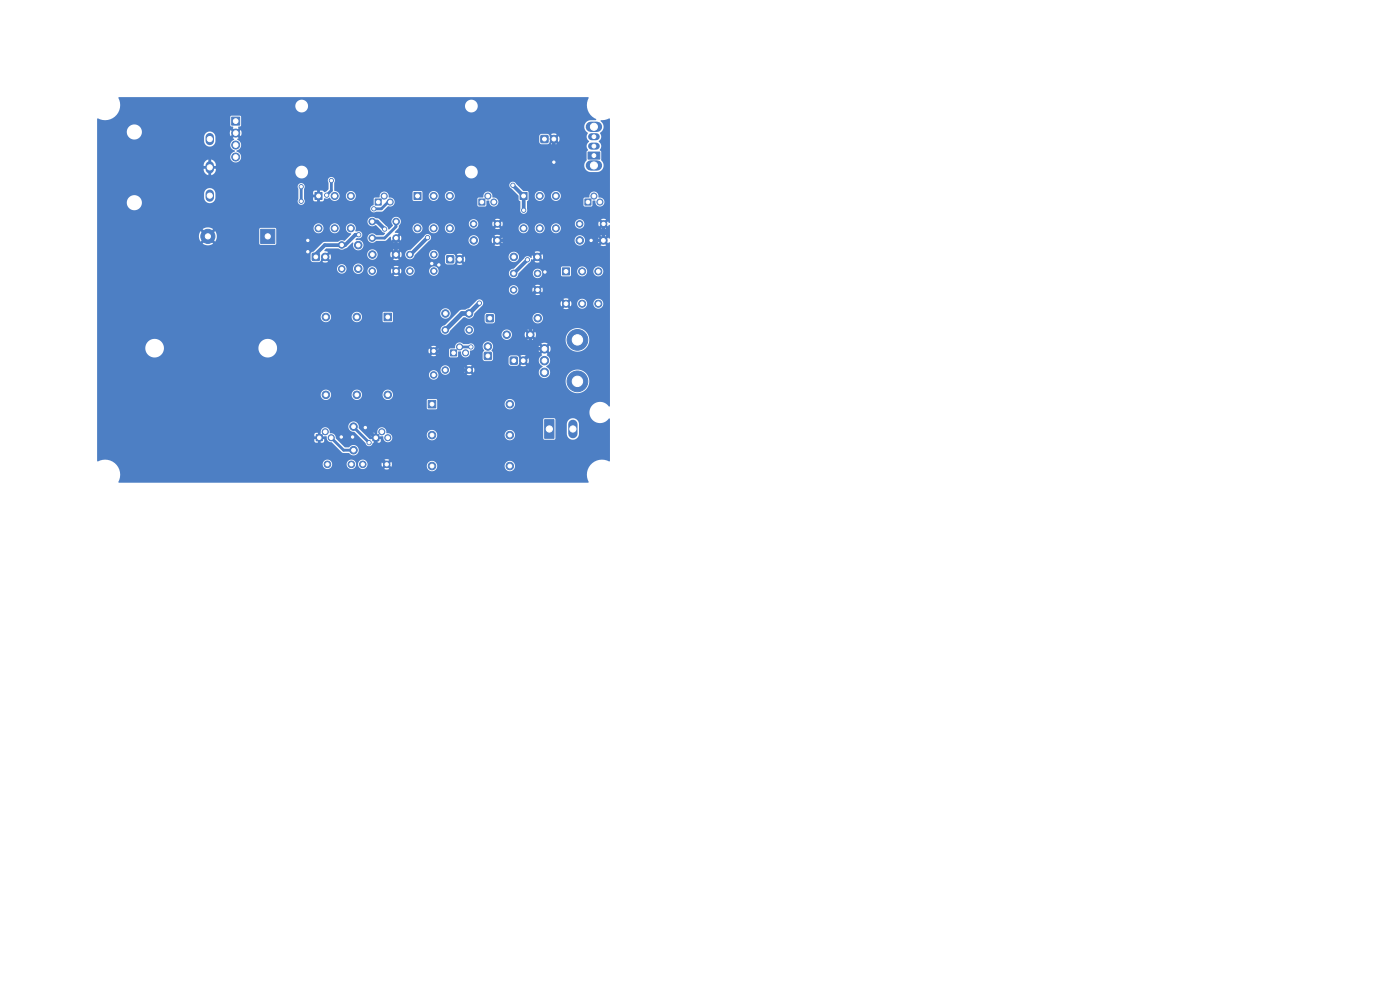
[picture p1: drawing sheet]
<svg xmlns="http://www.w3.org/2000/svg" width="297mm" height="210mm" viewBox="0 0 297 210" stroke-linecap="round" stroke-linejoin="round" font-family="sans-serif">
<g fill="#4d7fc4" stroke="#4d7fc4" stroke-width=".21">
<path d="M101.6 42.2h1.3v1.3h-1.3z"/>
<path d="M49.2 24.8h1.7v1.7h-1.7z"/>
<path d="M66.3 53.8h1.4v1.4h-1.4z"/>
<path d="M94.8 54.3h1.4v1.4h-1.4z"/>
<path d="M114.8 28.8h1.4v1.4h-1.4z"/>
<path d="M95.6 74.2h1.3v1.3h-1.3z"/>
<path d="M102.8 74.8h1.4v1.4h-1.4z"/>
<path d="M81.5 66.4h1.6v1.6h-1.6z"/>
<path d="M108.3 75.8h1.4v1.4h-1.4z"/>
<path d="M119.3 56.8h1.5v1.5h-1.5z"/>
<path d="M67.1 92.2h1.3v1.3h-1.3z"/>
<path d="M110.3 40.8h1.5v1.5h-1.5z"/>
<path d="M103.2 66.8h1.4v1.4h-1.4z"/>
<path d="M124.1 42.2h1.3v1.3h-1.3z"/>
<path d="M79.1 92.2h1.3v1.3h-1.3z"/>
<path d="M87.8 40.8h1.5v1.5h-1.5z"/>
<path d="M79.6 42.2h1.3v1.3h-1.3z"/>
<path d="M115.5 89h2v4h-2z"/>
<path d="M66.8 40.8h1.5v1.5h-1.5z"/>
<path d="M90.8 84.9h1.6v1.6h-1.6z"/>
<path d="M124.7 32.3h2.5v1.5h-2.5z"/>
<path d="M55.3 48.6h3v3h-3z"/>
<circle cx="107.5" cy="71" r=".8"/>
<circle cx="112.5" cy="71" r=".8"/>
<circle cx="79" cy="47" r=".7"/>
<circle cx="84" cy="47" r=".7"/>
<circle cx="115.5" cy="79" r=".9"/>
<circle cx="115.5" cy="76.5" r=".9"/>
<circle cx="115.5" cy="74" r=".9"/>
<circle cx="122.5" cy="72.1" r="2.2"/>
<circle cx="122.5" cy="80.9" r="2.2"/>
<circle cx="103.5" cy="41.6" r=".65"/>
<circle cx="104.8" cy="42.9" r=".65"/>
<circle cx="50" cy="28.2" r=".85"/>
<circle cx="50" cy="30.8" r=".85"/>
<circle cx="50" cy="33.3" r=".85"/>
<circle cx="69" cy="54.5" r=".8"/>
<circle cx="97.5" cy="55" r=".8"/>
<circle cx="69.5" cy="98.5" r=".7"/>
<circle cx="74.5" cy="98.5" r=".7"/>
<circle cx="94.5" cy="78.5" r=".7"/>
<circle cx="99.5" cy="78.5" r=".7"/>
<circle cx="117.5" cy="29.5" r=".8"/>
<circle cx="72.5" cy="57" r=".7"/>
<circle cx="72.5" cy="52" r=".7"/>
<circle cx="109" cy="61.5" r=".7"/>
<circle cx="114" cy="61.5" r=".7"/>
<circle cx="123" cy="51" r=".8"/>
<circle cx="128" cy="51" r=".8"/>
<circle cx="100.5" cy="51" r=".8"/>
<circle cx="105.5" cy="51" r=".8"/>
<circle cx="97.5" cy="73.6" r=".65"/>
<circle cx="98.8" cy="74.9" r=".65"/>
<circle cx="103.5" cy="73.5" r=".8"/>
<circle cx="75.7" cy="67.2" r=".8"/>
<circle cx="69.1" cy="67.2" r=".8"/>
<circle cx="69.1" cy="83.8" r=".8"/>
<circle cx="75.7" cy="83.8" r=".8"/>
<circle cx="82.3" cy="83.8" r=".8"/>
<circle cx="94.5" cy="70" r=".7"/>
<circle cx="99.5" cy="70" r=".7"/>
<circle cx="111" cy="76.5" r=".8"/>
<circle cx="123.5" cy="57.6" r=".75"/>
<circle cx="126.9" cy="57.6" r=".75"/>
<circle cx="126.9" cy="64.4" r=".75"/>
<circle cx="123.5" cy="64.4" r=".75"/>
<circle cx="120.1" cy="64.4" r=".75"/>
<circle cx="76" cy="57" r=".8"/>
<circle cx="76" cy="52" r=".8"/>
<circle cx="92" cy="79.5" r=".7"/>
<circle cx="92" cy="74.5" r=".7"/>
<circle cx="69" cy="91.6" r=".65"/>
<circle cx="70.3" cy="92.9" r=".65"/>
<circle cx="79" cy="54" r=".8"/>
<circle cx="84" cy="54" r=".8"/>
<circle cx="79" cy="50.5" r=".7"/>
<circle cx="84" cy="50.5" r=".7"/>
<circle cx="87" cy="57.5" r=".7"/>
<circle cx="92" cy="57.5" r=".7"/>
<circle cx="114.5" cy="41.6" r=".75"/>
<circle cx="117.9" cy="41.6" r=".75"/>
<circle cx="117.9" cy="48.4" r=".75"/>
<circle cx="114.5" cy="48.4" r=".75"/>
<circle cx="111.1" cy="48.4" r=".75"/>
<circle cx="114.1" cy="67.5" r=".8"/>
<circle cx="126" cy="41.6" r=".65"/>
<circle cx="127.3" cy="42.9" r=".65"/>
<circle cx="81" cy="91.6" r=".65"/>
<circle cx="82.3" cy="92.9" r=".65"/>
<circle cx="109" cy="58" r=".7"/>
<circle cx="114" cy="58" r=".7"/>
<circle cx="79" cy="57.5" r=".7"/>
<circle cx="84" cy="57.5" r=".7"/>
<circle cx="92" cy="41.6" r=".75"/>
<circle cx="95.4" cy="41.6" r=".75"/>
<circle cx="95.4" cy="48.4" r=".75"/>
<circle cx="92" cy="48.4" r=".75"/>
<circle cx="88.6" cy="48.4" r=".75"/>
<circle cx="100.5" cy="47.5" r=".7"/>
<circle cx="105.5" cy="47.5" r=".7"/>
<circle cx="81.5" cy="41.6" r=".65"/>
<circle cx="82.8" cy="42.9" r=".65"/>
<circle cx="71" cy="41.6" r=".75"/>
<circle cx="74.4" cy="41.6" r=".75"/>
<circle cx="74.4" cy="48.4" r=".75"/>
<circle cx="71" cy="48.4" r=".75"/>
<circle cx="67.6" cy="48.4" r=".75"/>
<circle cx="91.6" cy="92.3" r=".8"/>
<circle cx="91.6" cy="98.9" r=".8"/>
<circle cx="108.2" cy="98.9" r=".8"/>
<circle cx="108.2" cy="92.3" r=".8"/>
<circle cx="108.2" cy="85.7" r=".8"/>
<circle cx="75" cy="95.5" r=".8"/>
<circle cx="75" cy="90.5" r=".8"/>
<circle cx="94.5" cy="66.5" r=".8"/>
<circle cx="99.5" cy="66.5" r=".8"/>
<circle cx="109" cy="54.5" r=".8"/>
<circle cx="114" cy="54.5" r=".8"/>
<circle cx="44.1" cy="50.1" r="1.5"/>
<circle cx="123" cy="47.5" r=".7"/>
<circle cx="128" cy="47.5" r=".7"/>
<circle cx="87" cy="54" r=".7"/>
<circle cx="92" cy="54" r=".7"/>
<circle cx="77" cy="98.5" r=".7"/>
<circle cx="82" cy="98.5" r=".7"/>
<circle cx="101.7" cy="64.3" r=".45"/>
<circle cx="117.5" cy="34.4" r=".45"/>
<circle cx="93.1" cy="56.2" r=".45"/>
<circle cx="125.4" cy="51" r=".45"/>
<circle cx="65.3" cy="53.4" r=".45"/>
<circle cx="91.6" cy="55.9" r=".45"/>
<circle cx="115.6" cy="57.7" r=".45"/>
<circle cx="77.5" cy="90.7" r=".45"/>
<circle cx="74.8" cy="92.7" r=".45"/>
<circle cx="72.4" cy="92.7" r=".45"/>
<circle cx="65.3" cy="51" r=".45"/>
<circle cx="63.9" cy="42.7" r=".45"/>
<circle cx="63.9" cy="39.6" r=".45"/>
<circle cx="70.3" cy="38.3" r=".45"/>
<circle cx="69.3" cy="41.4" r=".45"/>
<circle cx="79.3" cy="44.3" r=".45"/>
<circle cx="99.9" cy="73.6" r=".45"/>
<circle cx="78.3" cy="93.9" r=".45"/>
<circle cx="111.9" cy="55.1" r=".45"/>
<circle cx="90.7" cy="50.4" r=".45"/>
<circle cx="76.1" cy="49.8" r=".45"/>
<circle cx="108.8" cy="39.3" r=".45"/>
<circle cx="111.1" cy="44.6" r=".45"/>
<circle cx="81.6" cy="48.6" r=".45"/>
</g>
<path d="M44.5 29.1v.8M44.5 35.1v.8M44.5 41.1v.8" fill="none" stroke="#4d7fc4" stroke-width="1.8"/>
<path d="M121.5 90v2" fill="none" stroke="#4d7fc4" stroke-width="2"/>
<path d="M125.3 35.1h1.3M125.3 26.9h1.3" fill="none" stroke="#4d7fc4" stroke-width="2.2"/>
<path d="M125.5 31h1M125.5 29h1" fill="none" stroke="#4d7fc4" stroke-width="1.5"/>
<path d="M101.7 64.3l-2.2 2.2h-1.5l-3.5 3.5" fill="none" stroke="#4d7fc4" stroke-width="1"/>
<g fill="none" stroke="#4d7fc4" stroke-width=".8">
<path d="M108.8 39.3l2.3 2.3v3M117.5 29.5v4.9M65.3 51v2.4M76.1 49.8h-.7l-2.2 2.2h-4.3l-1.9 1.9v.6M79 47h1l1.6 1.6M84 50.5v3.5M90.7 50.4l-3.7 3.6M91.6 55.9h1.2l.3 .3M105.5 51h4.8l5.3 5.1v1.6M111.9 55.1l-2.9 2.9M128 47.5v3.5h-2.6M92 74.5h1.1l4 4h2.4"/>
<path d="M112.5 74h3M114 61.5l-1.6 1.6 .1 11.9-1.5 1.5M72.4 92.7h2.4M77.5 90.7l2.2 2.2M79.7 92.9v3.3l2.3 2.3M79.7 92.9h.1"/>
</g>
<path d="M63.9 39.6v3.1M70.3 38.3v2.1l-1 1M82.8 42.9h-.5l-1.4 1.4h-1.6M84 47v1.1l-2.4 2.4h-2.6M97.5 73.6h2.4M70.3 92.9l2.6 2.6h2.1M75 90.5l3.3 3.4" fill="none" stroke="#4d7fc4" stroke-width=".6"/>
<path d="M25.1 20.7l99.6-.1 .2 .1a3.3 3.3 0 0 0 1.6 4.6l-.1 .2h-1.2a1.45 1.45 0 0 0-1.2 1.2 1.45 1.45 0 0 0 .7 1.5l-.1 .3a1.24 1.24 0 0 0 .4 1.5l-.1 .1a1.14 1.14 0 0 0-.1 1.8l-.4 .3 .1 1.7a1.44 1.44 0 0 0-.5 1.6 1.44 1.44 0 0 0 1.2 1h1.8a1.51 1.51 0 0 0 .5-2.6v-1.7l-.2-.3a1.33 1.33 0 0 0-.3-1.9 1.15 1.15 0 0 0 .3-1.7 1.6 1.6 0 0 0 .1-2.7l1.8-.5 .2 .2v21.9l-.2 .1-.2-.3-.5 .5 .5 .5 .2-.3 .2 .1v2.7l-.1 .1-.3-.2-.6 .6 .6 .6 .2-.2 .2 .1v34.6l-.2 .1a2.27 2.27 0 0 0-3.4-.3 2.27 2.27 0 0 0 .1 3.4 2.27 2.27 0 0 0 3.4-.5l.1 .1-.1 9a3.3 3.3 0 0 0-3.9 .5 3.3 3.3 0 0 0-.5 3.9l-99.6 .1-.2-.1a3.2 3.2 0 0 0-.6-3.9h44v.2a1.01 1.01 0 0 0 1.1 .9 1.01 1.01 0 0 0 .9-1.1h3v.2a1.01 1.01 0 0 0 1.1 .9 1.01 1.01 0 0 0 .9-1.1h.5v.2a1.01 1.01 0 0 0 1.3 .9h4.2l.5 .1 .6-.1-.6-.6-.5 .6h-4.2l.4-.4 .3-.7h2.9l.2 .6 .6-.5a.39 .39 0 0 0 .4 .3 .39 .39 0 0 0 .4-.3l.5 .5 .1-.2h7.4a1.1 1.1 0 0 0 1.1 1.2 1.1 1.1 0 0 0 1.1-1.2h14.4v.2a1.1 1.1 0 0 0 1.6 .8 1.1 1.1 0 0 0 0-1.9 1.1 1.1 0 0 0-1.6 .9h-14.4v-.2a1.1 1.1 0 0 0-1.1-.8 1.1 1.1 0 0 0-1.1 1h-7.4l-.1-.8-.5 .5-.1-.1a.35 .35 0 0 0-.4-.2 .35 .35 0 0 0-.3 .3l-.6-.5-.2 .4h-2.9a1 1 0 0 0-.7-.9h4.2l.5 .6 .6-.6-.5-.1-.6 .1h-4.2a1.01 1.01 0 0 0-1.3 .9h-.5v-.2a1.01 1.01 0 0 0-1.1-.7 1.01 1.01 0 0 0-.9 .9h-3l-.1-.2a1.01 1.01 0 0 0-1-.7 1.01 1.01 0 0 0-.9 .9h-44l-.1-.2a3.5 3.5 0 0 0-3.7-.3l-.1-4.4h46.1l.3 .4h1.4l.4-.3v-.4h-.8v.7h-.6v-.7h-.7v.3h-46.1v-.7l46.8 .1a.38 .38 0 0 0 .5 .3 .38 .38 0 0 0 0-.7 .38 .38 0 0 0-.5 .3h-46.8v-.6h46.1v.4h.7v-.8h-.4l-.3 .4h-46.1v-.4h47.4v.8h1.3a1.08 1.08 0 0 0 1.1 1.3l2.1 2.1 1.5 .1a1.14 1.14 0 0 0 1.7 .3 1.14 1.14 0 0 0 0-1.8 1.14 1.14 0 0 0-1.7 .3h-.9l-1.8-1.9a1.11 1.11 0 0 0-1.3-1.1 .99 .99 0 0 0-1-1.3 .99 .99 0 0 0-1 1.2h-47.4v-1.4h53.3v.2a1.18 1.18 0 0 0 1.3 1l2.4 2.4a.8 .8 0 0 0 .8 .7 .8 .8 0 0 0 .7-.8h1.4l.3-.3v-.4h-.8v.7h-.6v-.7h-1l-.3-.4 1.3 .1a.38 .38 0 0 0 .5 .3 .38 .38 0 0 0 0-.7 .38 .38 0 0 0-.5 .3h-1.3l-.7-.6h1.3v.4h.7v-.8h-.4l-.3 .4h-1.3l-.4-.4h3v.8h1.3a.97 .97 0 0 0 1.1 1.2 .97 .97 0 0 0 .6-1.6h7.5v.2a1.1 1.1 0 0 0 1.2 1 1.1 1.1 0 0 0 1-1.2h14.4v.2a1.1 1.1 0 0 0 1.6 .8 1.1 1.1 0 0 0 0-1.8 1.1 1.1 0 0 0-1.6 .8h-14.4v-.2a1.1 1.1 0 0 0-1.1-.8 1.1 1.1 0 0 0-1.1 1h-7.5l-1.1-.4a.97 .97 0 0 0-.9-1.2 .97 .97 0 0 0-1 1.2h-3l-.9-.9a1.14 1.14 0 0 0-.8-1.5 1.14 1.14 0 0 0-1.4 1h-53.3v-1.4h94.6v4l.2 .2 2.2 .1 .2-.1v-3.3h2.4l.1 2.3a1.29 1.29 0 0 0 1.3 1.1 1.29 1.29 0 0 0 1.2-1.2v-2.4a1.29 1.29 0 0 0-1.4-1 1.29 1.29 0 0 0-1.2 1.2h-2.4v-.9l-.2-.3h-2.1l-.3 .3h-94.6v-4.1h69.9v1.7l.3 .2h1.8l.1-1.2h14.4v.2a1.1 1.1 0 0 0 1.6 .9 1.1 1.1 0 0 0 0-1.9 1.1 1.1 0 0 0-1.6 .8h-14.4v-.7l-.2-.3h-1.7l-.3 .3h-69.9v-1.2h47.4a1.1 1.1 0 0 0 1.1 1.2 1.1 1.1 0 0 0 1.1-1.2h4.4v.1a1.1 1.1 0 0 0 1.2 1.1 1.1 1.1 0 0 0 1-1.2h4.4v.1a1.1 1.1 0 0 0 1.6 .9 1.1 1.1 0 0 0 0-1.9 1.1 1.1 0 0 0-1.6 .9h-4.4v-.2a1.1 1.1 0 0 0-1.2-.8 1.1 1.1 0 0 0-1 1h-4.4v-.2a1.1 1.1 0 0 0-1.2-.8 1.1 1.1 0 0 0-1 1h-47.4v-2.9h99.4v.2a2.5 2.5 0 0 0 3.8 2 2.5 2.5 0 0 0 0-4.2 2.5 2.5 0 0 0-3.8 2h-99.4v-1.4h70.4v.2a1.01 1.01 0 0 0 1.5 .8 1.01 1.01 0 0 0 0-1.7 1.01 1.01 0 0 0-1.5 .7h-70.4v-1h72.9v.2a1.01 1.01 0 0 0 1.3 .9h4.2l.5 .1 .6-.1-.6-.6-.5 .6h-4.2l.4-.4 .3-.7h2.9l.2 .6 .6-.5a.39 .39 0 0 0 .4 .3 .39 .39 0 0 0 .4-.3l.5 .5 .1-.4-.1-.6-.5 .5-.1-.1a.35 .35 0 0 0-.4-.2 .35 .35 0 0 0-.3 .3l-.6-.5-.2 .4h-2.9a1 1 0 0 0-.7-.9h4.2l.5 .6 .6-.6-.5-.1-.6 .1h-4.2a1.01 1.01 0 0 0-1.3 .9h-72.9v-4.7h10.2v.3a1.98 1.98 0 0 0 2.1 1.8 1.98 1.98 0 0 0 1.9-2.1h20v.3a1.98 1.98 0 0 0 3.2 1.4h33.5l.4 .2 .6-.2-.5-.5-.5 .5h-33.5l.4-.4 .3-.6h32.2l.1 .6 .6-.6a.39 .39 0 0 0 .4 .4 .39 .39 0 0 0 .4-.3l.6 .5 .1-.8h2.2v1.4l.2 .2h1.6l.1-1.2 .5-.1a1.15 1.15 0 0 0 1.2 1.3 1.28 1.28 0 0 0 .9-1.4h.2a.75 .75 0 0 0 .6-1h1.8l.2 .7a.32 .32 0 0 1 .1 .3 .32 .32 0 0 1-.2 .3l-.1 1.5 .4 .4h1.4l.3-.3 .1-.4h3.3v1.3l.3 .3h2.2l.5 .2 .7-.2-.6-.6-.6 .6h-.6l.8-1.1a.41 .41 0 0 0 .4 .5 .41 .41 0 0 0 .4-.4l.6 .6 .2-.5-.2-.7-.6 .6a.44 .44 0 0 0-.4-.4 .44 .44 0 0 0-.5 .3l-.7-.9h.6l.6 .6 .6-.6-.5-.2-.7 .2-2-.1-.3 .2-.2 .3h-3.3v-1l-.2-.3a.39 .39 0 0 1 .1-.7h9.7l.2 .8 .6-.6 .4 .4-.6 .6 .2 .3a1.23 1.23 0 0 0-.7 1.1 1.23 1.23 0 0 0 .7 1.1l.1 .2-.2 .2a1.2 1.2 0 0 0-.3 1.8 1.2 1.2 0 0 0 1.9-.1 1.2 1.2 0 0 0-.5-1.8v-.3a1.27 1.27 0 0 0 .7-1.2 1.27 1.27 0 0 0-.7-1.1l.2-.2-.6-.6 .4-.4 .6 .6a1.3 1.3 0 0 0 0-1.4l-.6 .6-.4-.4 .6-.6a1.3 1.3 0 0 0-1.4 0l.6 .6-.4 .4-.6-.6-.2 .6h-9.7a1.1 1.1 0 0 0-.8-1.5 1.1 1.1 0 0 0-1.3 1h-1.8l-.2-.4-.4-.2-1.7 .2a1.03 1.03 0 0 0-1.2-.3 1.03 1.03 0 0 0-.6 1.2h-1l-.2 .3h-2.2l-.1-.3-.6 .5a.35 .35 0 0 0-.4-.3 .35 .35 0 0 0-.4 .3l-.6-.5-.1 .5h-32.2v-.9h32.8l.5 .5 .5-.5-.4-.1-.6 .1h-32.8a1.98 1.98 0 0 0-2-1.6 1.98 1.98 0 0 0-1.9 1.8h-20l-.1-.2a1.98 1.98 0 0 0-2-1.6 1.98 1.98 0 0 0-1.9 1.8h-10.2v-3.8h72.9v.2a1.02 1.02 0 0 0 .9 .9 1.02 1.02 0 0 0 1.1-.8l.2-.3h2.8a1 1 0 0 0 1.4 1h6.5v.2a1.1 1.1 0 0 0 1.5 .9h4l.7 .2 .5-.2h-.1h7a2.5 2.5 0 0 0 3.5 2.4 2.5 2.5 0 0 0 .5-4.3 2.5 2.5 0 0 0-4 1.6v.3h-7l-.5-.6-.6 .6h-4a1.1 1.1 0 0 0 .7-1.1h2.7l.2 .7 .6-.7a.41 .41 0 0 0 .4 .5 .41 .41 0 0 0 .4-.4l.6 .6 .2-.5-.2-.7-.6 .6a.44 .44 0 0 0-.4-.4 .44 .44 0 0 0-.5 .3l-.5-.5-.2 .5h-2.7l-.3-.6-.4-.3h4l.6 .6 .6-.6-.5-.2-.7 .2-4.3-.1a1.1 1.1 0 0 0-1.2 1h-6.4a1.01 1.01 0 0 0 .1-1.7 1.01 1.01 0 0 0-1.6 .7h-2.8l2.6-2.6h.4a1.16 1.16 0 0 0 1.8-.4h2.3v1.3l.5 .4 1.4-.1 .3-.3v-.8h8a1.1 1.1 0 0 0 1.5 1.2 1.1 1.1 0 0 0 .3-1.9 1.1 1.1 0 0 0-1.8 .6l-8 .1v-.7l-.5-.3h-1.3l-.4 .5h-2.3l.1-.4 1.1-1.1h17.8l.5 .2 .6-.2-.5-.5-.6 .5h-17.8l.6-.6 .2-.5h16.4l.2 .7 .6-.6a.41 .41 0 0 0 .4 .4 .41 .41 0 0 0 .4-.4l.6 .6 .1-.7h1.2v.2a1.06 1.06 0 0 0 1.2 1 1.06 1.06 0 0 0 1-1.2h1.3v.2a1.06 1.06 0 0 0 1.6 .8 1.06 1.06 0 0 0 0-1.8 1.06 1.06 0 0 0-1.6 .8h-1.3l-.1-.2a1.06 1.06 0 0 0-1.1-.7 1.06 1.06 0 0 0-1 .9h-1.2l-.1-.4-.6 .5a.44 .44 0 0 0-.4-.4 .44 .44 0 0 0-.5 .4l-.5-.5-.2 .4h-16.4v-.1a.8 .8 0 0 0-1.3-.5l-1.7 1.7-.8 .3h-.8l-.4 .2-3.2 3.1a1 1 0 0 0-.8 .9h-72.9v-2.7h47.4v.1a1.1 1.1 0 0 0 1.2 1 1.1 1.1 0 0 0 1-1.1h4.4v.1a1.1 1.1 0 0 0 1.6 .9 1.1 1.1 0 0 0 .2-1.8h4.8v1.7l.2 .2h1.8l.2-.2v-1.7h10a1.11 1.11 0 0 0 1.5 1.2 1.11 1.11 0 0 0 .3-1.9 1.11 1.11 0 0 0-1.8 .7h-10l-.3-.3h-1.7l-.2 .3h-4.8a1.1 1.1 0 0 0-1.8 .8h-4.4v-.2a1.1 1.1 0 0 0-1.2-.9 1.1 1.1 0 0 0-1 1.1h-47.4v-3.8h98.9l.6 .6 .5-.6-.4-.1-.7 .1h-98.9v-2h87.4v.2a1.01 1.01 0 0 0 1.3 .9h4.2l.5 .1 .6-.1-.6-.6-.5 .6h-4.2l.4-.4 .3-.7h2.9l.2 .6 .6-.5a.39 .39 0 0 0 .4 .3 .39 .39 0 0 0 .4-.3l.5 .5 .1-.4-.1-.6-.5 .5-.1-.1a.35 .35 0 0 0-.4-.2 .35 .35 0 0 0-.3 .3l-.6-.5-.2 .4h-2.9a1 1 0 0 0-.7-.9h4.2l.5 .6 .6-.6-.5-.1-.6 .1h-4.2a1.01 1.01 0 0 0-1.3 .9h-87.4v-4.5h50.9v.2a1 1 0 0 0 1.1 .9 1 1 0 0 0 .9-1.1h1.4v.2a1.1 1.1 0 0 0 .9 1 1.1 1.1 0 0 0 1.2-.7h1v.2a1.01 1.01 0 0 0 1.3 .9h4.2l.5 .1 .6-.1-.6-.6-.5 .6h-4.2l.4-.4 .3-.7h2.9l.2 .6 .6-.5a.39 .39 0 0 0 .4 .3 .39 .39 0 0 0 .4-.3l.5 .5 .1-.6h.9v.2a1.01 1.01 0 0 0 1.1 .9 1.01 1.01 0 0 0 .9-1.1h3v.2a1 1 0 0 0 .9 .9 1 1 0 0 0 1.1-.6h15v.2a1.03 1.03 0 0 0 1 .9 1.03 1.03 0 0 0 1-1l3-.1a1.01 1.01 0 0 0 1.4 1 1.01 1.01 0 0 0 .3-1.6 1.01 1.01 0 0 0-1.6 .4l-.1 .2h-2.9l1.1-1.1h7.8v1.6l.3 .2h1.7l.1-1.1h1.3v.2a1.06 1.06 0 0 0 1.2 .9 1.06 1.06 0 0 0 1-1.1h1.3v.2a1.06 1.06 0 0 0 1.6 .8 1.06 1.06 0 0 0 0-1.8 1.06 1.06 0 0 0-1.6 .8h-1.3l-.1-.2a1.06 1.06 0 0 0-1.1-.8 1.06 1.06 0 0 0-1 1h-1.3v-.7l-.2-.3h-1.6l-.3 .3h-7.8l1.3-1.3 1.4 .2 .7-.2-.6-.6-.6 .6h-.9l.2-.3a.16 .16 0 0 1 .1-.2 .16 .16 0 0 1 .2 .1l.5-.7 .1 .2a.41 .41 0 0 0 .4 .3 .41 .41 0 0 0 .4-.4l.6 .6 .2-.5-.2-.7-.6 .6a.44 .44 0 0 0-.4-.4 .44 .44 0 0 0-.5 .3l-.5-.5-.1 .1a.52 .52 0 0 1-.3 .7 .78 .78 0 0 0-1.4 .1l-2.3 2.2a1.01 1.01 0 0 0-.9 .9h-15v-.1a1.01 1.01 0 0 0-.8-1.3 1.01 1.01 0 0 0-1.2 .9h-3l-.1-.2a1.01 1.01 0 0 0-1-.7 1.01 1.01 0 0 0-.9 .9h-.9l-.1-.4-.5 .5-.1-.1a.35 .35 0 0 0-.4-.2 .35 .35 0 0 0-.3 .3l-.6-.5-.2 .4h-2.9l-.3-.5-.4-.4h4.2l.5 .6 .6-.6-.5-.1-.6 .1h-4.2a1.01 1.01 0 0 0-1.3 .9h-1l.1-.1a1.1 1.1 0 0 0-.9-1.4 1.1 1.1 0 0 0-1.3 1h-1.4v-.2a1.01 1.01 0 0 0-1.1-.7 1.01 1.01 0 0 0-.9 .9h-50.9v-3h45.3v1.3l.3 .3h2.2l.5 .2 .7-.2-.6-.6-.6 .6h-.6l.8-1a.41 .41 0 0 0 .4 .4 .41 .41 0 0 0 .4-.4l.6 .6 .2-.5-.2-.7h7.9a1.1 1.1 0 0 0 1.5 1.1h4l.5 .2 .7-.2-.6-.6-.6 .6h-4a1.1 1.1 0 0 0 .7-1.1h2.7l.2 .7 .6-.7a.41 .41 0 0 0 .4 .5 .41 .41 0 0 0 .4-.4l.6 .6 .2-.7h.8v.2a1.02 1.02 0 0 0 1 .9 1.02 1.02 0 0 0 1-.9l.2-.2h2.8a1 1 0 0 0 .8 1.1 1 1 0 0 0 1.2-.6h1.4v1.3l.4 .4 2.1-.1 .7 .2 .5-.2-.6-.6-.6 .6h-.6l.7-1.1 .1 .2a.41 .41 0 0 0 .4 .3 .41 .41 0 0 0 .4-.4l.6 .6 .2-.5-.2-.7h9.4a1.1 1.1 0 0 0 .9 1.2 1.1 1.1 0 0 0 1.3-.8 1.1 1.1 0 0 0-.7-1.3h4l.6 .6 .6-.6-.5-.2-.7 .2-4.3-.1a1.1 1.1 0 0 0-1.2 1h-9.4l-.6 .6a.44 .44 0 0 0-.4-.4 .44 .44 0 0 0-.5 .3l-.7-.9h.6l.6 .6 .6-.6-.5-.2-.7 .2-2-.1-.3 .2-.2 .3h-1.4v-.1a1.01 1.01 0 0 0-.8-1.3 1.01 1.01 0 0 0-1.2 .9h-2.8l3-3h8.2v.2a1.1 1.1 0 0 0 1.5 .9h4l.5 .2 .7-.2-.6-.6-.6 .6h-4a1.1 1.1 0 0 0 .7-1.1h2.7l.2 .7 .6-.7a.41 .41 0 0 0 .4 .5 .41 .41 0 0 0 .4-.4l.6 .6 .2-.7h15.2a1.1 1.1 0 0 0 1.5 1.1h4l.5 .2 .7-.2-.6-.6-.6 .6h-4a1.1 1.1 0 0 0 .7-1.1h2.7l.2 .7 .6-.7a.4 .4 0 0 0 .5 .5 .4 .4 0 0 0 .2-.7 .4 .4 0 0 0-.7 .1l-.1 .1-.5-.5-.2 .5h-2.7l-.3-.6-.4-.3h4l.6 .6 .6-.6-.5-.2-.7 .2-4.5-.1a1.1 1.1 0 0 0-1 1h-15.2l-.2-.5-.6 .5a.45 .45 0 0 0-.4-.3 .45 .45 0 0 0-.5 .3l-.5-.5-.2 .5h-2.7l-.3-.6-.4-.3h4l.6 .6 .6-.6-.5-.2-.7 .2-4.5-.1a1.1 1.1 0 0 0-1 1h-8.1a.76 .76 0 0 0-.2-1.1 .76 .76 0 0 0-1.1 .3l-2.9 2.9a1.02 1.02 0 0 0-1.1 .9h-.8l-.2-.5-.6 .6a.44 .44 0 0 0-.4-.4 .44 .44 0 0 0-.5 .3l-.5-.5-.2 .5h-2.7l-.3-.6-.4-.3h4l.6 .6 .6-.6-.5-.2-.7 .2h-4a1.1 1.1 0 0 0-1.5 .9h-7.9l-.6 .6-.2-.3-.2-.1 .6-.6-.8-.3 .4-.5h2.6a1.78 1.78 0 0 0 1.7-.1l1.2-1.1h.3a1.12 1.12 0 0 0 .9 1.6 1.12 1.12 0 0 0 1.2-1.4 1.12 1.12 0 0 0-1.6-.8l-.1-.1 .3-.3a.77 .77 0 0 0 1.1-.6 .77 .77 0 0 0-1-.8l-.4-.1a1.09 1.09 0 0 0-.7-1.6 1.09 1.09 0 0 0-1.4 1 1.09 1.09 0 0 0 1.2 1.2l-1.3 1.5a1.5 1.5 0 0 0-1.5 .2h-3l-2.2 2.1a.55 .55 0 0 0-.6 .5h-45.3v-3.9h21.6l.1 .8 .3 .5 1-1 .4 .4-1 1a1.89 1.89 0 0 0 2.2 0l-1-1 .4-.4 1.1 .9a1.89 1.89 0 0 0-.1-2.2l-1 1-.4-.4 1-1h9.8v3.2l.3 .1h3l.3-.2v-3.1l-.2-.3h-3.1l-.3 .3h-9.8l-.5-.3h21.8a1.06 1.06 0 0 0 1.1 1.2 1.06 1.06 0 0 0 1-1.2h1.3v.2a1.05 1.05 0 0 0 1.7 .8 1.05 1.05 0 0 0 0-1.8 1.05 1.05 0 0 0-1.7 .8h-1.3a1.05 1.05 0 0 0-1.1-.9 1.05 1.05 0 0 0-1 .9l-22.5-.1-1 .4 1 1-.4 .4-1-1-.4 1h-21.6v-3.1h57.4a1.01 1.01 0 0 0 .5 1 1.01 1.01 0 0 0 1.1-.1h.2l1.3 1.4 .6 .3-.4 .4h-1.5a1.01 1.01 0 0 0-1.8 .3 1.01 1.01 0 0 0 1.3 1.3h4.2l.5 .1 .6-.1-.6-.6-.5 .6h-4.2l.5-.4h2l1-.9 .1 .1 .2 .7 .6-.5a.39 .39 0 0 0 .4 .3 .39 .39 0 0 0 .4-.3l.5 .5 .1-.4-.1-.6-.6 .5-.1-.3h-.3l.6-.7-.8-.2 .8-1h2.9a1.06 1.06 0 0 0 1.1 1.2 1.06 1.06 0 0 0 1-1.2h1.3v.2a1.06 1.06 0 0 0 1.2 1 1.06 1.06 0 0 0 1-1.2h1.3v.2a1.05 1.05 0 0 0 1 1 1.05 1.05 0 0 0 1.1-1 1.05 1.05 0 0 0-.9-1.1h3.9v.4a1.02 1.02 0 0 0 1.3 .7h4.2l.6 .1 .5-.1-.2-.2h4.1a1.06 1.06 0 0 0 1.1 1.2 1.06 1.06 0 0 0 1-1.2h1.3v.2a1.06 1.06 0 0 0 1.2 1 1.06 1.06 0 0 0 1-1.2h1.3v.2a1.05 1.05 0 0 0 1 1 1.05 1.05 0 0 0 1.1-1 1.05 1.05 0 0 0-.9-1.1h3.9v.4a1.02 1.02 0 0 0 1.3 .7h4.2l.5 .1 .6-.1-.6-.6-.5 .6h-4.2l.4-.4 .3-.7h2.9l.2 .6 .6-.5a.35 .35 0 0 0 .4 .3 .35 .35 0 0 0 .2-.5 .35 .35 0 0 0-.6 .1l-.1 .1-.5-.5-.2 .4h-2.9l-.3-.5-.4-.4h4.2l.5 .6 .6-.6-.5-.1-.6 .1h-4.4a1 1 0 0 0-1.1 .9h-4a1.06 1.06 0 0 0-1.1 .9h-1.4a1.05 1.05 0 0 0-1-.9 1.05 1.05 0 0 0-1.1 .9h-1.3a1.05 1.05 0 0 0-1.1-.9 1.05 1.05 0 0 0-1 .9h-4.1l-.4-.4-.5 .6h-4.2l.4-.4 .3-.7h2.9l.2 .6 .5-.5h.1a.39 .39 0 0 0 .4 .3 .39 .39 0 0 0 .4-.3l.5 .5 .1-.4-.1-.6-.5 .5-.1-.1a.35 .35 0 0 0-.4-.2 .35 .35 0 0 0-.3 .3l-.6-.5-.2 .4h-2.9a1 1 0 0 0-.7-.9h4.2l.5 .6 .6-.6-.5-.1-.6 .1h-4.2a1.01 1.01 0 0 0-1.3 .9h-4a1.06 1.06 0 0 0-1.1 .9h-1.4a1.05 1.05 0 0 0-1-.9 1.05 1.05 0 0 0-1.1 .9h-1.3a1.05 1.05 0 0 0-1.1-.9 1.05 1.05 0 0 0-1 .9h-2.9v-.5a1.03 1.03 0 0 0 .1-1.5 1.03 1.03 0 0 0-1.5 0 1.03 1.03 0 0 0 .2 1.6l-.9 .8-.3-.6-1.8-1.6-.7-.2a1.05 1.05 0 0 0-1-.2 1.05 1.05 0 0 0-.7 .8h-57.4v-4h6.3v.2a1.6 1.6 0 0 0 2.6 1.1h49v.2a.78 .78 0 0 0 1.3 .5h1.3l1.2-1.2a.99 .99 0 0 0 1.4-.8 .99 .99 0 0 0-1.2-1l-.2-.8-.3-.3h5.5v1.6l.3 .2h1.7l.1-1.1h1.3v.2a1.06 1.06 0 0 0 1.2 .9 1.06 1.06 0 0 0 1-1.1h1.3v.2a1.05 1.05 0 0 0 .8 .9 1.05 1.05 0 0 0 1.1-.4h5v1.4l.2 .2h1.6l.1-1.2h.6a.99 .99 0 0 0 .9 1.2 .99 .99 0 0 0 1-1.1 .99 .99 0 0 0-1.2-.8 1.01 1.01 0 0 0-1-1.3 1.01 1.01 0 0 0-1 1.3h-1l-.2 .3h-5l.1-.1a1.06 1.06 0 0 0-.7-1.5 1.06 1.06 0 0 0-1.3 .9h-1.3l-.1-.2a1.06 1.06 0 0 0-1.1-.8 1.06 1.06 0 0 0-1 1h-1.3v-.7l-.2-.3h-1.6l-.3 .3h-5.5a1.01 1.01 0 0 0-1.1 0 1.01 1.01 0 0 0-.4 1.1l-1.2 .1v1.5l-.6 .3-.2 .4h-49a1.61 1.61 0 0 0-.3-2.6 1.61 1.61 0 0 0-2.3 1.3h-6.3v-1.9h22.7v1a1.2 1.2 0 0 0 1.2 1.1 1.2 1.2 0 0 0 1.2-1.1v-1.2a1.2 1.2 0 0 0-1.3-.9 1.2 1.2 0 0 0-1.1 1.1h-22.7v-1.5h42.5l.2 .6v2.1a.76 .76 0 0 0 .5 1.2 .76 .76 0 0 0 .8-1h1.8l.3 .3h.6v-.8h-.9v.5h-1.8l-.1-.2v-.7l2.7 .1a.4 .4 0 0 0 .3 .4 .4 .4 0 0 0 .4-.2v.9l.7-.1 .2-.5 .6 .1 .6-.2a1.06 1.06 0 0 0 1.2 .6 1.06 1.06 0 0 0 .9-1.1h1.3v.2a1.06 1.06 0 0 0 1.6 .8 1.06 1.06 0 0 0 0-1.8 1.06 1.06 0 0 0-1.6 .8h-1.3l-.1-.2a1.42 1.42 0 0 0-1.1-.9v-1.2h37.1l.2 .6 1.8 1.7v.9l.4 .4v1.5a.76 .76 0 0 0 .7 1.1 .76 .76 0 0 0 .7-1.1v-1.5l.3-.4v-.9h1.3v.2a1.06 1.06 0 0 0 1.2 .9 1.06 1.06 0 0 0 1-1.1h1.3v.2a1.05 1.05 0 0 0 .8 .9 1.05 1.05 0 0 0 1.1-.4h5v1.4l.2 .2h1.6l.1-1.2h.6a.99 .99 0 0 0 .9 1.2 .99 .99 0 0 0 1-1.1 .99 .99 0 0 0-1.2-.8 1.01 1.01 0 0 0-1-1.3 1.01 1.01 0 0 0-1 1.3h-1l-.2 .3h-5l.1-.1a1.06 1.06 0 0 0-.7-1.5 1.06 1.06 0 0 0-1.3 .9h-1.3l-.1-.2a1.06 1.06 0 0 0-1.1-.8 1.06 1.06 0 0 0-1 1h-1.3l-.1-.9-1-.1-1.5-1.5a.75 .75 0 0 0-.8-.4 .75 .75 0 0 0-.7 .6h-37.1v-.4a.77 .77 0 0 0-.1-1 .77 .77 0 0 0-1 0 .77 .77 0 0 0-.1 1v1.4l-.9 .6-.4-.4h-.5l-.1 .9a.4 .4 0 0 0-.6 .2h-2.7v-.7h1.9v.5h.9v-.9h-.6l-.3 .4h-1.9v-.7a.76 .76 0 0 0-.3-1.2 .76 .76 0 0 0-1.1 .6h-42.5v-4.5h22.6v.2h.8v.6h-.8v.2a1.3 1.3 0 0 0 1 1.2v-1.2h.6v1.2l.5-.3 .4-.5h16.9a1.35 1.35 0 0 0 1.4 1.5 1.35 1.35 0 0 0 1.4-1.5h33.2v.2a1.35 1.35 0 0 0 2.1 1.1 1.35 1.35 0 0 0 0-2.4 1.35 1.35 0 0 0-2.1 1.1h-33.2l-.1-.2a1.36 1.36 0 0 0-1.4-1 1.36 1.36 0 0 0-1.3 1.2h-16.9l.1-.6h-.8v-.6h.8a1.3 1.3 0 0 0-1-1.4v1.2h-.6v-1.2a1.3 1.3 0 0 0-1 1.2h-22.6v-7.1h6.3v.2a1.6 1.6 0 0 0 1.1 1.4 1.6 1.6 0 0 0 1.7-.5h13.6v1a1.2 1.2 0 0 0 1.2 1.1 1.2 1.2 0 0 0 1.2-1.1v-1.2l-.5-.7h3.6l.1 .8 .6-.6 .4 .4-.5 .6 .3 .3a1.24 1.24 0 0 0-.9 1.3 1.24 1.24 0 0 0 1.1 1.1l-.1 .1a1.16 1.16 0 0 0-.9 1.8 1.16 1.16 0 0 0 2 .1 1.16 1.16 0 0 0-.7-1.8l-.1-.2a1.27 1.27 0 0 0 1-1.1 1.27 1.27 0 0 0-.8-1.3l.3-.3-.3-.4h64.1v1.3l.3 .3h2.2l.5 .2 .7-.2-.6-.6-.6 .6h-.6l.8-1.1a.41 .41 0 0 0 .4 .5 .41 .41 0 0 0 .4-.4l.6 .6 .2-.5-.2-.7-.6 .6a.44 .44 0 0 0-.4-.4 .44 .44 0 0 0-.5 .3l-.7-.9h.6l.6 .6 .6-.6-.5-.2-.7 .2-2-.1-.3 .2-.2 .3h-64.1l-.2-.2 .4-.4 .6 .6a1.25 1.25 0 0 0 0-1.3l-.6 .6-.4-.5 .5-.5v-.3l.3-.1 .2-.2v-1.9l-.2-.2h-1.8l-.2 .3-.1 1.8 .2 .2 .5 .1-.1 .3 .5 .5-.4 .5-.6-.6-.1 .5h-3.6a1.2 1.2 0 0 0-1.9 .9h-13.6l.1-.1a1.6 1.6 0 0 0-.8-2.4 1.6 1.6 0 0 0-2.1 1.4h-6.3l.1-2.8a3.3 3.3 0 0 0 4.8-2.7h37.1v.2a1.35 1.35 0 0 0 1.5 1.3 1.35 1.35 0 0 0 1.3-1.5h33.2v.2a1.35 1.35 0 0 0 2.1 1.1 1.35 1.35 0 0 0 0-2.4 1.35 1.35 0 0 0-2.1 1.1h-33.2l-.1-.2a1.35 1.35 0 0 0-1.4-1.1 1.35 1.35 0 0 0-1.3 1.3h-37.1z" fill="#4d7fc4"/>
<g fill="#fff" stroke="#fff" stroke-width=".21">
<circle cx="101.7" cy="64.3" r=".25"/>
<circle cx="117.5" cy="34.4" r=".25"/>
<circle cx="93.1" cy="56.2" r=".25"/>
<circle cx="125.4" cy="51" r=".25"/>
<circle cx="65.3" cy="53.4" r=".25"/>
<circle cx="91.6" cy="55.9" r=".25"/>
<circle cx="115.6" cy="57.7" r=".25"/>
<circle cx="77.5" cy="90.7" r=".25"/>
<circle cx="74.8" cy="92.7" r=".25"/>
<circle cx="72.4" cy="92.7" r=".25"/>
<circle cx="65.3" cy="51" r=".25"/>
<circle cx="63.9" cy="42.7" r=".25"/>
<circle cx="63.9" cy="39.6" r=".25"/>
<circle cx="70.3" cy="38.3" r=".25"/>
<circle cx="69.3" cy="41.4" r=".25"/>
<circle cx="79.3" cy="44.3" r=".25"/>
<circle cx="99.9" cy="73.6" r=".25"/>
<circle cx="78.3" cy="93.9" r=".25"/>
<circle cx="111.9" cy="55.1" r=".25"/>
<circle cx="90.7" cy="50.4" r=".25"/>
<circle cx="76.1" cy="49.8" r=".25"/>
<circle cx="108.8" cy="39.3" r=".25"/>
<circle cx="111.1" cy="44.6" r=".25"/>
<circle cx="81.6" cy="48.6" r=".25"/>
<circle cx="107.5" cy="71" r=".4"/>
<circle cx="112.5" cy="71" r=".4"/>
<circle cx="79" cy="47" r=".35"/>
<circle cx="84" cy="47" r=".35"/>
<circle cx="115.5" cy="79" r=".5"/>
<circle cx="115.5" cy="76.5" r=".5"/>
<circle cx="115.5" cy="74" r=".5"/>
<circle cx="122.5" cy="72.1" r="1.1"/>
<circle cx="122.5" cy="80.9" r="1.1"/>
<circle cx="102.2" cy="42.9" r=".37"/>
<circle cx="103.5" cy="41.6" r=".37"/>
<circle cx="104.8" cy="42.9" r=".37"/>
<circle cx="64" cy="22.5" r="1.1"/>
<circle cx="64" cy="36.5" r="1.1"/>
<circle cx="100" cy="22.5" r="1.1"/>
<circle cx="100" cy="36.5" r="1.1"/>
<circle cx="50" cy="25.7" r=".5"/>
<circle cx="50" cy="28.2" r=".5"/>
<circle cx="50" cy="30.8" r=".5"/>
<circle cx="50" cy="33.3" r=".5"/>
<circle cx="67" cy="54.5" r=".4"/>
<circle cx="69" cy="54.5" r=".4"/>
<circle cx="95.5" cy="55" r=".4"/>
<circle cx="97.5" cy="55" r=".4"/>
<circle cx="69.5" cy="98.5" r=".35"/>
<circle cx="74.5" cy="98.5" r=".35"/>
<circle cx="94.5" cy="78.5" r=".35"/>
<circle cx="99.5" cy="78.5" r=".35"/>
<circle cx="115.5" cy="29.5" r=".4"/>
<circle cx="117.5" cy="29.5" r=".4"/>
<circle cx="72.5" cy="57" r=".35"/>
<circle cx="72.5" cy="52" r=".35"/>
<circle cx="109" cy="61.5" r=".35"/>
<circle cx="114" cy="61.5" r=".35"/>
<circle cx="123" cy="51" r=".4"/>
<circle cx="128" cy="51" r=".4"/>
<circle cx="100.5" cy="51" r=".4"/>
<circle cx="105.5" cy="51" r=".4"/>
<circle cx="96.2" cy="74.9" r=".37"/>
<circle cx="97.5" cy="73.6" r=".37"/>
<circle cx="98.8" cy="74.9" r=".37"/>
<circle cx="103.5" cy="75.5" r=".4"/>
<circle cx="103.5" cy="73.5" r=".4"/>
<circle cx="82.3" cy="67.2" r=".4"/>
<circle cx="75.7" cy="67.2" r=".4"/>
<circle cx="69.1" cy="67.2" r=".4"/>
<circle cx="69.1" cy="83.8" r=".4"/>
<circle cx="75.7" cy="83.8" r=".4"/>
<circle cx="82.3" cy="83.8" r=".4"/>
<circle cx="94.5" cy="70" r=".35"/>
<circle cx="99.5" cy="70" r=".35"/>
<circle cx="109" cy="76.5" r=".4"/>
<circle cx="111" cy="76.5" r=".4"/>
<circle cx="120.1" cy="57.6" r=".4"/>
<circle cx="123.5" cy="57.6" r=".4"/>
<circle cx="126.9" cy="57.6" r=".4"/>
<circle cx="126.9" cy="64.4" r=".4"/>
<circle cx="123.5" cy="64.4" r=".4"/>
<circle cx="120.1" cy="64.4" r=".4"/>
<circle cx="127.7" cy="22.3" r="1.35"/>
<circle cx="76" cy="57" r=".4"/>
<circle cx="76" cy="52" r=".4"/>
<circle cx="92" cy="79.5" r=".35"/>
<circle cx="92" cy="74.5" r=".35"/>
<circle cx="22.3" cy="100.7" r="1.35"/>
<circle cx="67.7" cy="92.9" r=".38"/>
<circle cx="69" cy="91.6" r=".38"/>
<circle cx="70.3" cy="92.9" r=".38"/>
<circle cx="79" cy="54" r=".4"/>
<circle cx="84" cy="54" r=".4"/>
<circle cx="79" cy="50.5" r=".35"/>
<circle cx="84" cy="50.5" r=".35"/>
<circle cx="22.3" cy="22.3" r="1.35"/>
<circle cx="87" cy="57.5" r=".35"/>
<circle cx="92" cy="57.5" r=".35"/>
<circle cx="111.1" cy="41.6" r=".4"/>
<circle cx="114.5" cy="41.6" r=".4"/>
<circle cx="117.9" cy="41.6" r=".4"/>
<circle cx="117.9" cy="48.4" r=".4"/>
<circle cx="114.5" cy="48.4" r=".4"/>
<circle cx="111.1" cy="48.4" r=".4"/>
<circle cx="103.9" cy="67.5" r=".4"/>
<circle cx="114.1" cy="67.5" r=".4"/>
<circle cx="124.7" cy="42.9" r=".37"/>
<circle cx="126" cy="41.6" r=".37"/>
<circle cx="127.3" cy="42.9" r=".37"/>
<circle cx="79.7" cy="92.9" r=".38"/>
<circle cx="81" cy="91.6" r=".38"/>
<circle cx="82.3" cy="92.9" r=".38"/>
<circle cx="109" cy="58" r=".35"/>
<circle cx="114" cy="58" r=".35"/>
<circle cx="79" cy="57.5" r=".35"/>
<circle cx="84" cy="57.5" r=".35"/>
<circle cx="28.5" cy="43" r="1.35"/>
<circle cx="28.5" cy="28" r="1.35"/>
<circle cx="44.5" cy="29.5" r=".55"/>
<circle cx="44.5" cy="35.5" r=".55"/>
<circle cx="44.5" cy="41.5" r=".55"/>
<circle cx="88.6" cy="41.6" r=".4"/>
<circle cx="92" cy="41.6" r=".4"/>
<circle cx="95.4" cy="41.6" r=".4"/>
<circle cx="95.4" cy="48.4" r=".4"/>
<circle cx="92" cy="48.4" r=".4"/>
<circle cx="88.6" cy="48.4" r=".4"/>
<circle cx="100.5" cy="47.5" r=".35"/>
<circle cx="105.5" cy="47.5" r=".35"/>
<circle cx="80.2" cy="42.9" r=".37"/>
<circle cx="81.5" cy="41.6" r=".37"/>
<circle cx="82.8" cy="42.9" r=".37"/>
<circle cx="116.5" cy="91" r=".66"/>
<circle cx="121.5" cy="91" r=".66"/>
<circle cx="67.6" cy="41.6" r=".4"/>
<circle cx="71" cy="41.6" r=".4"/>
<circle cx="74.4" cy="41.6" r=".4"/>
<circle cx="74.4" cy="48.4" r=".4"/>
<circle cx="71" cy="48.4" r=".4"/>
<circle cx="67.6" cy="48.4" r=".4"/>
<circle cx="91.6" cy="85.7" r=".4"/>
<circle cx="91.6" cy="92.3" r=".4"/>
<circle cx="91.6" cy="98.9" r=".4"/>
<circle cx="108.2" cy="98.9" r=".4"/>
<circle cx="108.2" cy="92.3" r=".4"/>
<circle cx="108.2" cy="85.7" r=".4"/>
<circle cx="75" cy="95.5" r=".4"/>
<circle cx="75" cy="90.5" r=".4"/>
<circle cx="94.5" cy="66.5" r=".4"/>
<circle cx="99.5" cy="66.5" r=".4"/>
<circle cx="109" cy="54.5" r=".4"/>
<circle cx="114" cy="54.5" r=".4"/>
<circle cx="126" cy="35.1" r=".75"/>
<circle cx="126" cy="26.9" r=".75"/>
<circle cx="126" cy="33" r=".4"/>
<circle cx="126" cy="31" r=".4"/>
<circle cx="126" cy="29" r=".4"/>
<circle cx="56.8" cy="73.9" r="1.72"/>
<circle cx="32.8" cy="73.9" r="1.72"/>
<circle cx="56.8" cy="50.1" r=".55"/>
<circle cx="44.1" cy="50.1" r=".55"/>
<circle cx="127.7" cy="100.7" r="1.35"/>
<circle cx="123" cy="47.5" r=".35"/>
<circle cx="128" cy="47.5" r=".35"/>
<circle cx="87" cy="54" r=".35"/>
<circle cx="92" cy="54" r=".35"/>
<circle cx="77" cy="98.5" r=".35"/>
<circle cx="82" cy="98.5" r=".35"/>
</g>
</svg>
